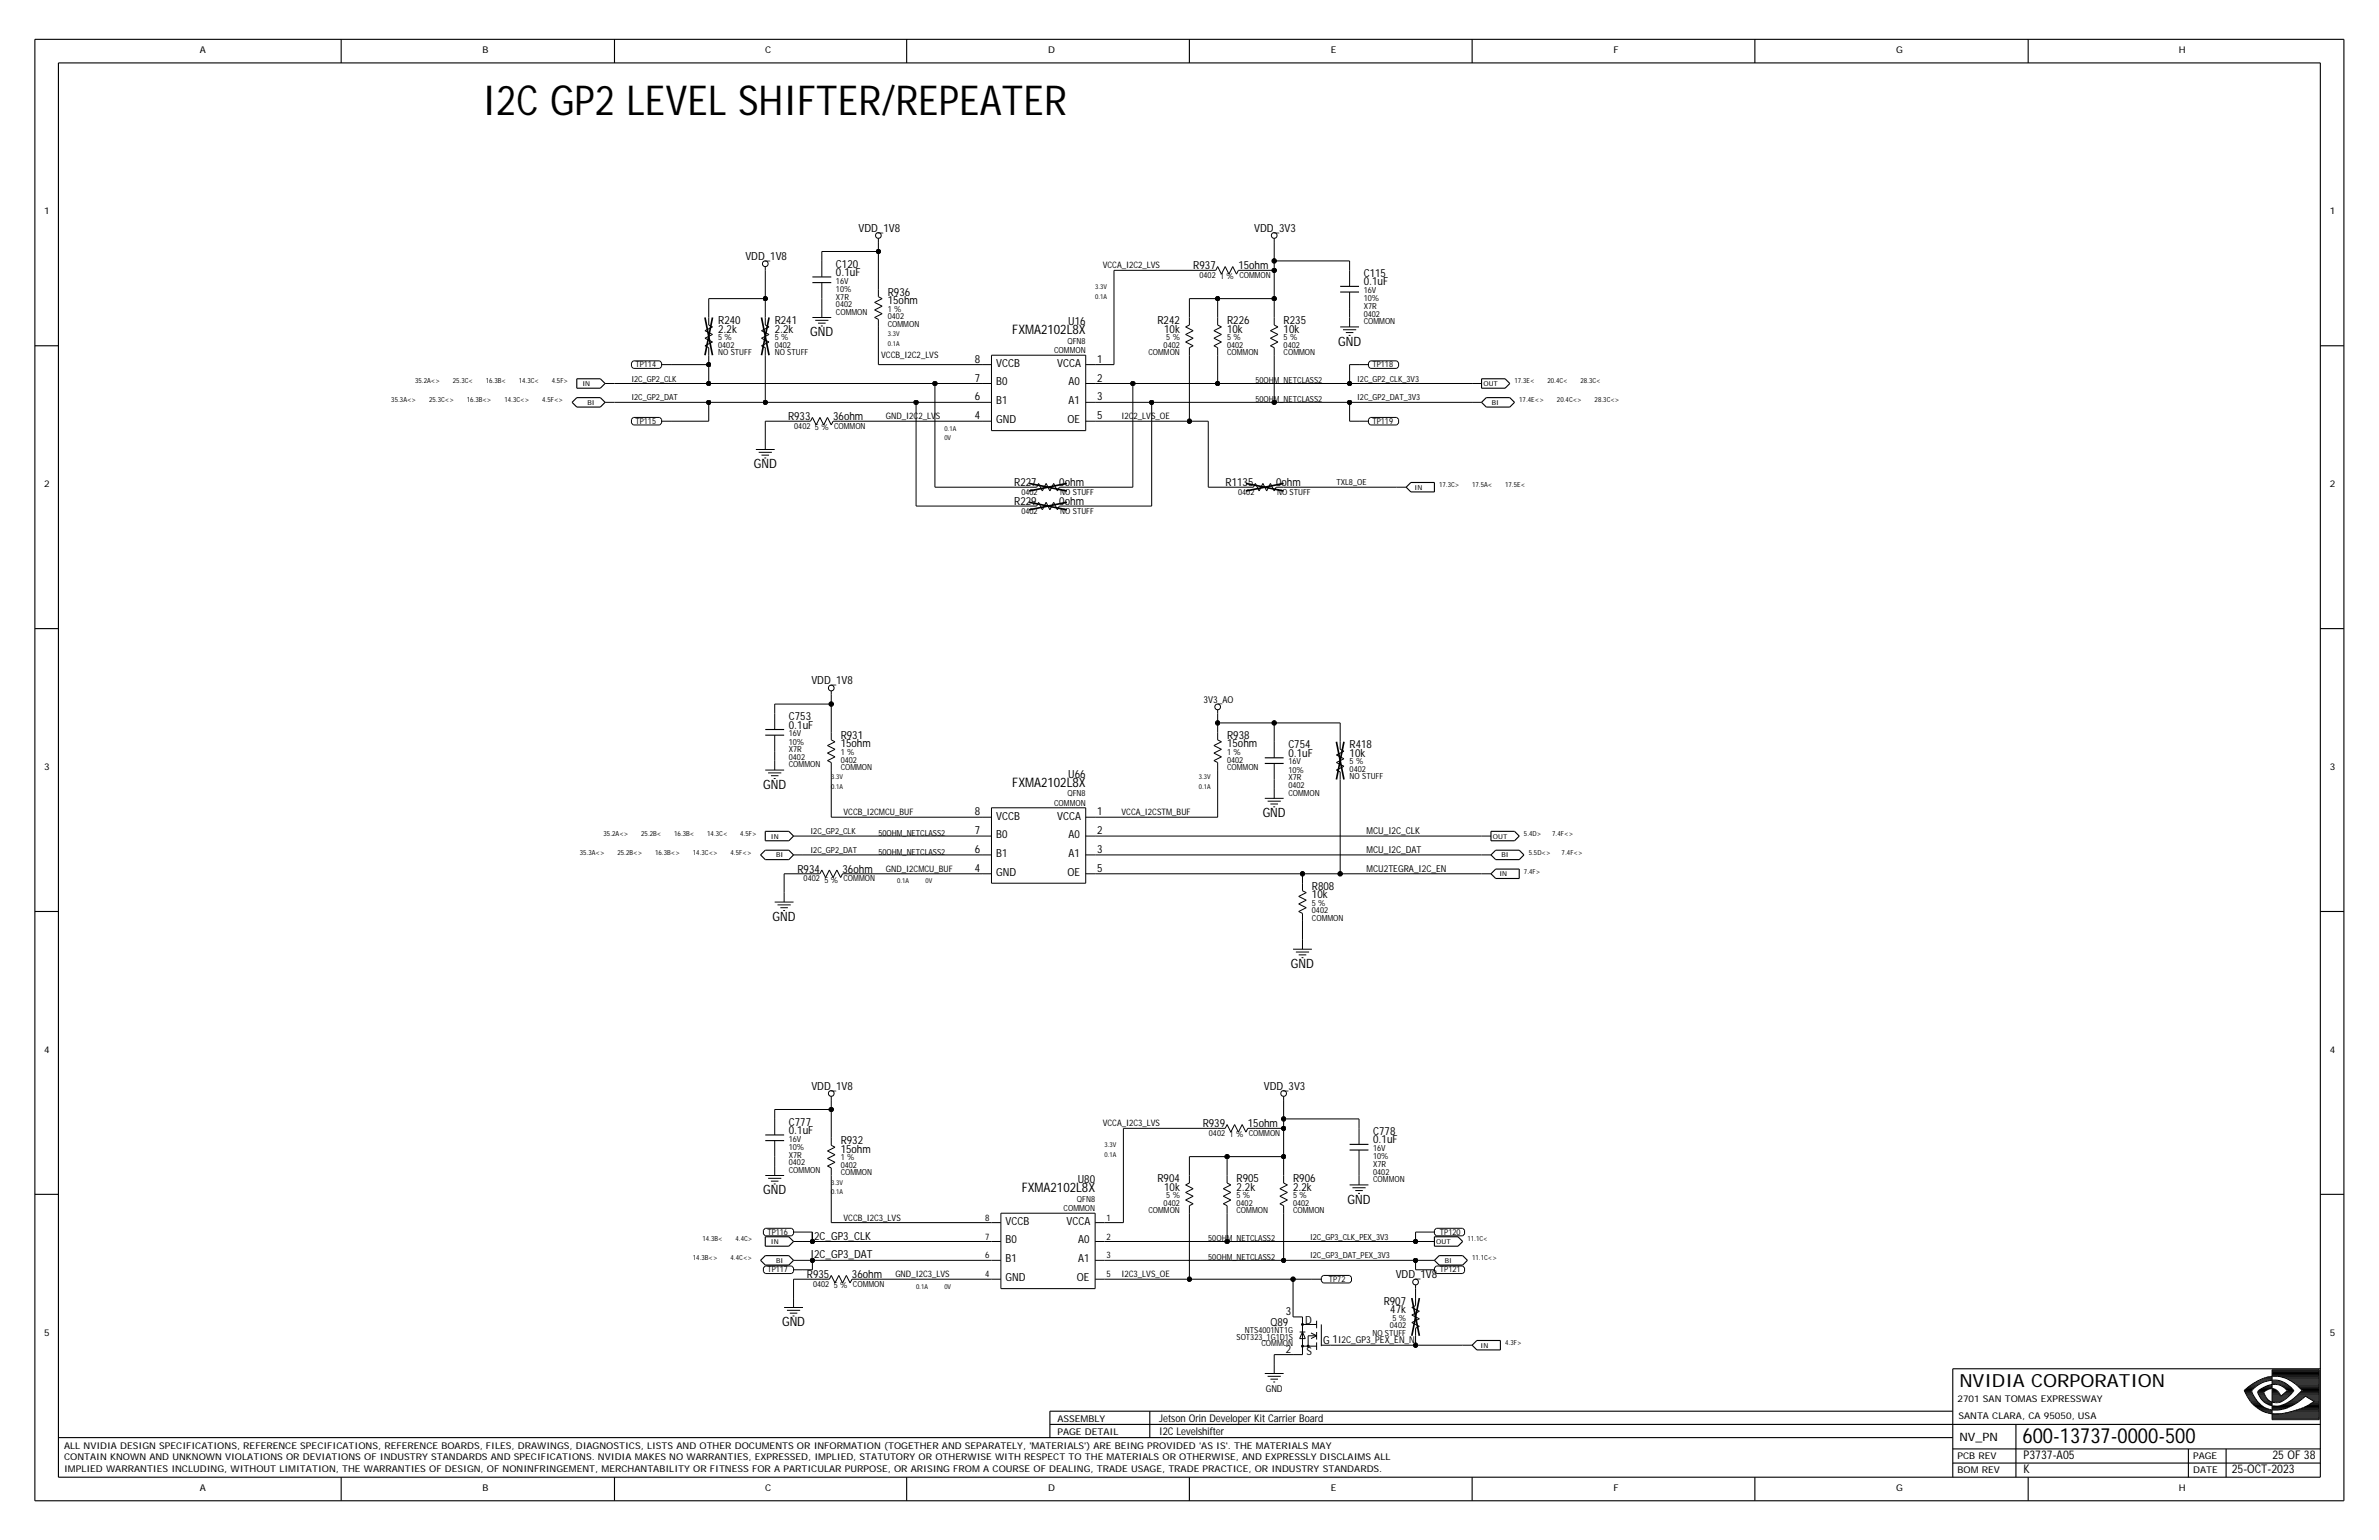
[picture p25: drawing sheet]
<svg xmlns="http://www.w3.org/2000/svg" width="432mm" height="279mm" viewBox="0 0 432 279" stroke-linecap="round" stroke-linejoin="round" font-family="sans-serif">
<defs><g id="words">
<text font-size="7.5" x="87.6" y="20.8">I2C GP2 LEVEL SHIFTER/REPEATER</text>
<text font-size="3.8" x="367.1" y="261.8">600-13737-0000-500</text>
<text font-size="3.3" x="355.6" y="251.6">NVIDIA CORPORATION</text>
<g font-size="2.4">
<text x="183.7" y="60.7">FXMA2102L8X</text>
<text x="183.7" y="142.8">FXMA2102L8X</text>
<text x="185.4" y="216.3">FXMA2102L8X</text>
</g>
<g font-size="2.3">
<text x="147.1" y="61">GND</text>
<text x="242.9" y="62.7">GND</text>
<text x="136.8" y="85">GND</text>
<text x="138.5" y="143.1">GND</text>
<text x="229.2" y="148.3">GND</text>
<text x="140.2" y="167.1">GND</text>
<text x="234.3" y="175.6">GND</text>
<text x="138.5" y="216.7">GND</text>
<text x="244.6" y="218.4">GND</text>
<text x="141.9" y="240.6">GND</text>
</g>
<g font-size="2.2">
<text x="367.3" y="267.3">K</text>
<text x="367.3" y="264.8">P3737-A05</text>
<text x="405.1" y="267.3">25-OCT-2023</text>
<text x="412.5" y="264.8">25 OF 38</text>
</g>
<text font-size="2.1" x="355.6" y="261.5">NV_PN</text>
<g font-size="2">
<text x="135.3" y="47.2">VDD_1V8</text>
<text x="155.8" y="42">VDD_1V8</text>
<text x="227.7" y="42">VDD_3V3</text>
<text x="151.7" y="50.1">0.1uF</text>
<text x="151.7" y="48.5">C120</text>
<text x="161.1" y="53.7">R936</text>
<text x="216.6" y="48.9">R937</text>
<text x="224.8" y="48.9">15ohm</text>
<text x="247.5" y="50.2">C115</text>
<text x="247.5" y="51.8">0.1uF</text>
<text x="130.3" y="58.8">R240</text>
<text x="140.6" y="58.8">R241</text>
<text x="161.1" y="55.2">15ohm</text>
<text x="193.9" y="59">U16</text>
<text x="210.1" y="58.8">R242</text>
<text x="222.7" y="58.8">R226</text>
<text x="233" y="58.8">R235</text>
<text x="130.3" y="60.3">2.2k</text>
<text x="140.6" y="60.3">2.2k</text>
<text x="176.9" y="65.8">8</text>
<text x="199.1" y="65.8">1</text>
<text x="211.3" y="60.3">10k</text>
<text x="222.7" y="60.3">10k</text>
<text x="233" y="60.3">10k</text>
<text x="176.9" y="69.2">7</text>
<text x="180.8" y="66.7">VCCB</text>
<text x="180.8" y="69.9">B0</text>
<text x="191.9" y="66.7">VCCA</text>
<text x="194" y="69.9">A0</text>
<text x="199.1" y="69.2">2</text>
<text x="143" y="76.2">R933</text>
<text x="151.2" y="76.2">36ohm</text>
<text x="176.9" y="72.7">6</text>
<text x="176.9" y="76.1">4</text>
<text x="180.8" y="76.8">GND</text>
<text x="180.8" y="73.3">B1</text>
<text x="193.7" y="76.8">OE</text>
<text x="194" y="73.3">A1</text>
<text x="199.1" y="72.7">3</text>
<text x="199.1" y="76.1">5</text>
<text x="184.1" y="88.2">R227</text>
<text x="192.3" y="88.2">0ohm</text>
<text x="222.4" y="88.2">R1135</text>
<text x="231.6" y="88.2">0ohm</text>
<text x="184.1" y="91.6">R229</text>
<text x="192.3" y="91.6">0ohm</text>
<text x="147.3" y="124.1">VDD_1V8</text>
<text x="143.2" y="130.6">C753</text>
<text x="143.2" y="132.2">0.1uF</text>
<text x="152.6" y="135.6">15ohm</text>
<text x="152.6" y="134.1">R931</text>
<text x="222.7" y="134.1">R938</text>
<text x="222.7" y="135.6">15ohm</text>
<text x="233.8" y="137.3">0.1uF</text>
<text x="233.8" y="135.8">C754</text>
<text x="245" y="135.8">R418</text>
<text x="245" y="137.3">10k</text>
<text x="193.9" y="141.1">U66</text>
<text x="176.9" y="147.9">8</text>
<text x="180.8" y="148.8">VCCB</text>
<text x="191.9" y="148.8">VCCA</text>
<text x="199.1" y="147.9">1</text>
<text x="176.9" y="154.8">6</text>
<text x="176.9" y="151.3">7</text>
<text x="180.8" y="152">B0</text>
<text x="180.8" y="155.4">B1</text>
<text x="194" y="152">A0</text>
<text x="194" y="155.4">A1</text>
<text x="199.1" y="154.8">3</text>
<text x="199.1" y="151.3">2</text>
<text x="144.7" y="158.4">R934</text>
<text x="152.9" y="158.4">36ohm</text>
<text x="176.9" y="158.2">4</text>
<text x="180.8" y="158.9">GND</text>
<text x="193.7" y="158.9">OE</text>
<text x="199.1" y="158.2">5</text>
<text x="238.1" y="161.4">R808</text>
<text x="238.1" y="163">10k</text>
<text x="147.3" y="197.7">VDD_1V8</text>
<text x="229.4" y="197.7">VDD_3V3</text>
<text x="143.2" y="205.7">0.1uF</text>
<text x="143.2" y="204.2">C777</text>
<text x="152.6" y="209.2">15ohm</text>
<text x="152.6" y="207.6">R932</text>
<text x="218.3" y="204.5">R939</text>
<text x="226.5" y="204.5">15ohm</text>
<text x="249.2" y="205.9">C778</text>
<text x="249.2" y="207.5">0.1uF</text>
<text x="195.6" y="214.6">U80</text>
<text x="210.1" y="214.5">R904</text>
<text x="224.4" y="214.5">R905</text>
<text x="234.7" y="214.5">R906</text>
<text x="211.3" y="216">10k</text>
<text x="224.4" y="216">2.2k</text>
<text x="234.7" y="216">2.2k</text>
<text x="147.1" y="224.9">I2C_GP3_CLK</text>
<text x="182.5" y="222.3">VCCB</text>
<text x="182.5" y="225.6">B0</text>
<text x="193.6" y="222.3">VCCA</text>
<text x="195.7" y="225.6">A0</text>
<text x="146.5" y="231.9">R935</text>
<text x="147.1" y="228.3">I2C_GP3_DAT</text>
<text x="154.6" y="231.9">36ohm</text>
<text x="182.5" y="232.4">GND</text>
<text x="182.5" y="229">B1</text>
<text x="195.5" y="232.4">OE</text>
<text x="195.7" y="229">A1</text>
<text x="253.3" y="231.9">VDD_1V8</text>
<text x="233.4" y="238.6">3</text>
<text x="251.1" y="236.7">R907</text>
<text x="252.4" y="238.2">47k</text>
<text x="230.6" y="240.6">Q89</text>
<text x="233.4" y="245.4">2</text>
<text x="236.9" y="240.1">D</text>
<text x="237.1" y="245.8">S</text>
<text x="240.2" y="243.9">G 1</text>
</g>
<g font-size="1.9">
<text x="210.4" y="257.9">Jetson Orin Developer Kit Carrier Board</text>
<text x="210.4" y="260.3">I2C Levelshifter</text>
</g>
<g font-size="1.7">
<text x="36.3" y="9.7">A</text>
<text x="87.6" y="9.7">B</text>
<text x="138.9" y="9.7">C</text>
<text x="190.2" y="9.7">D</text>
<text x="241.5" y="9.7">E</text>
<text x="292.9" y="9.7">F</text>
<text x="344.2" y="9.7">G</text>
<text x="395.5" y="9.7">H</text>
<text x="8" y="38.8">1</text>
<text x="422.9" y="38.8">1</text>
<text x="8" y="88.4">2</text>
<text x="422.9" y="88.4">2</text>
<text x="218.5" y="127.6">3V3_AO</text>
<text x="8" y="139.7">3</text>
<text x="422.9" y="139.7">3</text>
<text x="248" y="154.8">MCU_I2C_DAT</text>
<text x="248" y="151.3">MCU_I2C_CLK</text>
<text x="248" y="158.2">MCU2TEGRA_I2C_EN</text>
<text x="8" y="191">4</text>
<text x="422.9" y="191">4</text>
<text x="8" y="242.3">5</text>
<text x="242.9" y="243.7">I2C_GP3_PEX_EN_N</text>
<text x="422.9" y="242.3">5</text>
<text x="191.9" y="257.9">ASSEMBLY</text>
<text x="229.7" y="252.6">GND</text>
<text x="355.3" y="254.3">2701 SAN TOMAS EXPRESSWAY</text>
<text x="355.5" y="257.4">SANTA CLARA, CA 95050, USA</text>
<text x="11.6" y="262.9">ALL NVIDIA DESIGN SPECIFICATIONS, REFERENCE SPECIFICATIONS, REFERENCE BOARDS, FILES, DRAWINGS, DIAGNOSTICS, LISTS AND OTHER DOCUMENTS OR INFORMATION (TOGETHER AND SEPARATELY, 'MATERIALS') ARE BEING PROVIDED 'AS IS'. THE MATERIALS MAY</text>
<text x="191.9" y="260.3">PAGE DETAIL</text>
<text x="11.6" y="264.9">CONTAIN KNOWN AND UNKNOWN VIOLATIONS OR DEVIATIONS OF INDUSTRY STANDARDS AND SPECIFICATIONS. NVIDIA MAKES NO WARRANTIES, EXPRESSED, IMPLIED, STATUTORY OR OTHERWISE WITH RESPECT TO THE MATERIALS OR OTHERWISE, AND EXPRESSLY DISCLAIMS ALL</text>
<text x="11.6" y="267.2">IMPLIED WARRANTIES INCLUDING, WITHOUT LIMITATION, THE WARRANTIES OF DESIGN, OF NONINFRINGEMENT, MERCHANTABILITY OR FITNESS FOR A PARTICULAR PURPOSE, OR ARISING FROM A COURSE OF DEALING, TRADE USAGE, TRADE PRACTICE, OR INDUSTRY STANDARDS.</text>
<text x="355.3" y="267.3">BOM REV</text>
<text x="355.3" y="264.8">PCB REV</text>
<text x="398.1" y="264.8">PAGE</text>
<text x="398.1" y="267.3">DATE</text>
<text x="36.3" y="270.6">A</text>
<text x="87.6" y="270.6">B</text>
<text x="138.9" y="270.6">C</text>
<text x="190.2" y="270.6">D</text>
<text x="241.5" y="270.6">E</text>
<text x="292.9" y="270.6">F</text>
<text x="344.2" y="270.6">G</text>
<text x="395.5" y="270.6">H</text>
</g>
<g font-size="1.6">
<text x="200.1" y="48.7">VCCA_I2C2_LVS</text>
<text x="159.9" y="65">VCCB_I2C2_LVS</text>
<text x="160.8" y="76.1">GND_I2C2_LVS</text>
<text x="203.6" y="76.1">I2C2_LVS_OE</text>
<text x="153.1" y="147.9">VCCB_I2CMCU_BUF</text>
<text x="203.6" y="147.9">VCCA_I2CSTM_BUF</text>
<text x="160.8" y="158.2">GND_I2CMCU_BUF</text>
<text x="200.1" y="204.4">VCCA_I2C3_LVS</text>
<text x="153.1" y="221.5">VCCB_I2C3_LVS</text>
<text x="178.8" y="221.5">8</text>
<text x="200.8" y="221.5">1</text>
<text x="178.8" y="224.9">7</text>
<text x="200.8" y="224.9">2</text>
<text x="162.5" y="231.7">GND_I2C3_LVS</text>
<text x="178.8" y="231.7">4</text>
<text x="178.8" y="228.3">6</text>
<text x="200.8" y="231.7">5</text>
<text x="200.8" y="228.3">3</text>
<text x="203.6" y="231.7">I2C3_LVS_OE</text>
</g>
<g font-size="1.5">
<text x="151.7" y="51.4">16V</text>
<text x="151.7" y="53">10%</text>
<text x="217.7" y="50.4">0402</text>
<text x="221.5" y="50.7">1 % COMMON</text>
<text x="247.5" y="53.2">16V</text>
<text x="151.7" y="54.4">X7R</text>
<text x="151.7" y="55.7">0402</text>
<text x="151.7" y="57.1">COMMON</text>
<text x="161.1" y="57.9">0402</text>
<text x="161.1" y="56.6">1 %</text>
<text x="161.1" y="59.3">COMMON</text>
<text x="247.5" y="54.7">10%</text>
<text x="247.5" y="56.1">X7R</text>
<text x="247.5" y="57.4">0402</text>
<text x="247.5" y="58.8">COMMON</text>
<text x="130.3" y="64.4">NO STUFF</text>
<text x="130.3" y="63.1">0402</text>
<text x="130.3" y="61.7">5 %</text>
<text x="140.6" y="64.4">NO STUFF</text>
<text x="140.6" y="61.7">5 %</text>
<text x="140.6" y="63.1">0402</text>
<text x="191.3" y="64.1">COMMON</text>
<text x="193.8" y="62.4">QFN8</text>
<text x="208.4" y="64.4">COMMON</text>
<text x="211.2" y="63.1">0402</text>
<text x="211.7" y="61.7">5 %</text>
<text x="222.7" y="64.4">COMMON</text>
<text x="222.7" y="63.1">0402</text>
<text x="222.7" y="61.7">5 %</text>
<text x="233" y="64.4">COMMON</text>
<text x="233" y="63.1">0402</text>
<text x="233" y="61.7">5 %</text>
<text x="114.6" y="69.2">I2C_GP2_CLK</text>
<text x="115.3" y="66.6">TP114</text>
<text x="227.9" y="69.6">50OHM_NETCLASS2</text>
<text x="246.3" y="69.2">I2C_GP2_CLK_3V3</text>
<text x="249.1" y="66.6">TP118</text>
<text x="114.6" y="72.7">I2C_GP2_DAT</text>
<text x="115.3" y="76.9">TP115</text>
<text x="144.2" y="77.8">0402</text>
<text x="227.9" y="73">50OHM_NETCLASS2</text>
<text x="246.3" y="72.7">I2C_GP2_DAT_3V3</text>
<text x="249.1" y="76.9">TP119</text>
<text x="147.9" y="78">5 % COMMON</text>
<text x="185.4" y="89.8">0402</text>
<text x="192.4" y="89.8">NO STUFF</text>
<text x="224.7" y="89.8">0402</text>
<text x="231.8" y="89.8">NO STUFF</text>
<text x="242.6" y="88.1">TXL8_OE</text>
<text x="185.4" y="93.2">0402</text>
<text x="192.4" y="93.2">NO STUFF</text>
<text x="143.2" y="133.6">16V</text>
<text x="143.2" y="137.8">0402</text>
<text x="143.2" y="136.5">X7R</text>
<text x="143.2" y="135.1">10%</text>
<text x="152.6" y="137">1 %</text>
<text x="222.7" y="137">1 %</text>
<text x="143.2" y="139.2">COMMON</text>
<text x="152.6" y="138.3">0402</text>
<text x="152.6" y="139.7">COMMON</text>
<text x="222.7" y="139.7">COMMON</text>
<text x="222.7" y="138.3">0402</text>
<text x="233.8" y="140.2">10%</text>
<text x="233.8" y="138.7">16V</text>
<text x="233.8" y="143">0402</text>
<text x="233.8" y="141.6">X7R</text>
<text x="245" y="138.7">5 %</text>
<text x="245" y="140.1">0402</text>
<text x="245" y="141.4">NO STUFF</text>
<text x="191.3" y="146.2">COMMON</text>
<text x="193.8" y="144.5">QFN8</text>
<text x="233.8" y="144.3">COMMON</text>
<text x="147.1" y="151.3">I2C_GP2_CLK</text>
<text x="147.1" y="154.8">I2C_GP2_DAT</text>
<text x="159.4" y="155.1">50OHM_NETCLASS2</text>
<text x="159.4" y="151.7">50OHM_NETCLASS2</text>
<text x="145.9" y="159.9">0402</text>
<text x="149.6" y="160.1">5 % COMMON</text>
<text x="238.1" y="167.1">COMMON</text>
<text x="238.1" y="165.7">0402</text>
<text x="238.1" y="164.3">5 %</text>
<text x="143.2" y="208.6">10%</text>
<text x="143.2" y="207.1">16V</text>
<text x="219.4" y="206.1">0402</text>
<text x="223.2" y="206.3">1 % COMMON</text>
<text x="249.2" y="208.8">16V</text>
<text x="143.2" y="212.8">COMMON</text>
<text x="143.2" y="211.4">0402</text>
<text x="143.2" y="210">X7R</text>
<text x="152.6" y="210.5">1 %</text>
<text x="152.6" y="213.3">COMMON</text>
<text x="152.6" y="211.9">0402</text>
<text x="249.2" y="213.1">0402</text>
<text x="249.2" y="211.7">X7R</text>
<text x="249.2" y="210.4">10%</text>
<text x="249.2" y="214.5">COMMON</text>
<text x="193" y="219.8">COMMON</text>
<text x="195.5" y="218.1">QFN8</text>
<text x="208.4" y="220.1">COMMON</text>
<text x="211.2" y="218.7">0402</text>
<text x="211.7" y="217.4">5 %</text>
<text x="224.4" y="217.4">5 %</text>
<text x="224.4" y="218.7">0402</text>
<text x="224.4" y="220.1">COMMON</text>
<text x="234.7" y="220.1">COMMON</text>
<text x="234.7" y="217.4">5 %</text>
<text x="234.7" y="218.7">0402</text>
<text x="139.3" y="224">TP116</text>
<text x="219.3" y="225.2">50OHM_NETCLASS2</text>
<text x="237.8" y="224.9">I2C_GP3_CLK_PEX_3V3</text>
<text x="261.4" y="224">TP120</text>
<text x="139.3" y="230.8">TP117</text>
<text x="147.6" y="233.5">0402</text>
<text x="151.3" y="233.7">5 % COMMON</text>
<text x="219.3" y="228.7">50OHM_NETCLASS2</text>
<text x="237.8" y="228.3">I2C_GP3_DAT_PEX_3V3</text>
<text x="241.2" y="232.5">TP72</text>
<text x="261.4" y="230.8">TP121</text>
<text x="252.7" y="239.6">5 %</text>
<text x="224.4" y="243">SOT323_1G1D1S</text>
<text x="225.9" y="241.8">NTS4001NT1G</text>
<text x="229" y="244.2">COMMON</text>
<text x="249.1" y="242.3">NO STUFF</text>
<text x="252.3" y="241">0402</text>
</g>
<g font-size="1.3">
<text x="75.3" y="69.6">35.2A&lt;&gt;</text>
<text x="82.2" y="69.6">25.3C&lt;</text>
<text x="88.2" y="69.6">16.3B&lt;</text>
<text x="94.2" y="69.6">14.3C&lt;</text>
<text x="100.1" y="69.6">4.5F&gt;</text>
<text x="274.9" y="69.6">17.3E&lt;</text>
<text x="280.9" y="69.6">20.4C&lt;</text>
<text x="286.9" y="69.6">28.3C&lt;</text>
<text x="71" y="73">35.3A&lt;&gt;</text>
<text x="77.9" y="73">25.3C&lt;&gt;</text>
<text x="84.7" y="73">16.3B&lt;&gt;</text>
<text x="91.6" y="73">14.3C&lt;&gt;</text>
<text x="98.4" y="73">4.5F&lt;&gt;</text>
<text x="275.8" y="73">17.4E&lt;&gt;</text>
<text x="282.6" y="73">20.4C&lt;&gt;</text>
<text x="289.4" y="73">28.3C&lt;&gt;</text>
<text x="261.2" y="88.4">17.3C&gt;</text>
<text x="267.2" y="88.4">17.5A&lt;</text>
<text x="273.2" y="88.4">17.5E&lt;</text>
<text x="105.2" y="155.1">35.3A&lt;&gt;</text>
<text x="109.5" y="151.7">35.2A&lt;&gt;</text>
<text x="112.1" y="155.1">25.2B&lt;&gt;</text>
<text x="116.4" y="151.7">25.2B&lt;</text>
<text x="118.9" y="155.1">16.3B&lt;&gt;</text>
<text x="122.4" y="151.7">16.3B&lt;</text>
<text x="125.8" y="155.1">14.3C&lt;&gt;</text>
<text x="128.4" y="151.7">14.3C&lt;</text>
<text x="132.6" y="155.1">4.5F&lt;&gt;</text>
<text x="134.4" y="151.7">4.5F&gt;</text>
<text x="276.6" y="151.7">5.4D&gt;</text>
<text x="277.5" y="155.1">5.5D&lt;&gt;</text>
<text x="281.7" y="151.7">7.4F&lt;&gt;</text>
<text x="283.4" y="155.1">7.4F&lt;&gt;</text>
<text x="276.6" y="158.5">7.4F&gt;</text>
<text x="127.5" y="225.2">14.3B&lt;</text>
<text x="133.5" y="225.2">4.4C&gt;</text>
<text x="266.3" y="225.2">11.1C&lt;</text>
<text x="125.8" y="228.7">14.3B&lt;&gt;</text>
<text x="132.6" y="228.7">4.4C&lt;&gt;</text>
<text x="267.2" y="228.7">11.1C&lt;&gt;</text>
<text x="273.2" y="244.1">4.3F&gt;</text>
</g>
<g font-size="1.2">
<text x="198.8" y="52.5">3.3V</text>
<text x="198.8" y="54.2">0.1A</text>
<text x="161.1" y="62.7">0.1A</text>
<text x="161.1" y="61">3.3V</text>
<text x="105.7" y="70">IN</text>
<text x="269.3" y="70">OUT</text>
<text x="106.6" y="73.4">BI</text>
<text x="270.8" y="73.4">BI</text>
<text x="171.4" y="78.1">0.1A</text>
<text x="171.4" y="79.8">0V</text>
<text x="256.8" y="88.8">IN</text>
<text x="150.9" y="141.4">3.3V</text>
<text x="150.9" y="143.1">0.1A</text>
<text x="217.6" y="141.4">3.3V</text>
<text x="217.6" y="143.1">0.1A</text>
<text x="139.9" y="152.1">IN</text>
<text x="140.8" y="155.6">BI</text>
<text x="271" y="152.1">OUT</text>
<text x="272.5" y="155.6">BI</text>
<text x="162.9" y="160.2">0.1A</text>
<text x="168" y="160.2">0V</text>
<text x="272.2" y="159">IN</text>
<text x="200.5" y="208.1">3.3V</text>
<text x="200.5" y="209.8">0.1A</text>
<text x="150.9" y="215">3.3V</text>
<text x="150.9" y="216.7">0.1A</text>
<text x="139.9" y="225.7">IN</text>
<text x="260.7" y="225.7">OUT</text>
<text x="140.8" y="229.1">BI</text>
<text x="166.3" y="233.8">0.1A</text>
<text x="171.4" y="233.8">0V</text>
<text x="262.2" y="229.1">BI</text>
<text x="268.7" y="244.5">IN</text>
</g>
</g></defs>
<g fill="none" stroke="#000" stroke-width=".18">
<path d="M128 60l1.3-.7zM128 60l1.3 .7zM128.6 54.2h10.3zM128.6 54.2v3.4zM128.6 57.6v1.4zM128.6 59l.7 .3zM138.2 60l1.4-.7zM138.2 60l1.4 .7zM138.9 49v5.2zM138.9 54.2v3.4zM138.9 48.4v.6zM138.9 57.6v1.4z"/>
<path d="M138.9 59l.7 .3zM147.5 57.6h3.4zM148 58.1h2.4zM148.5 58.6h1.3zM149 59.1h.3zM149.2 54.2v1.7zM149.2 45.6h10.2zM149.2 45.6v1.7zM149.2 51.3v2.9zM149.2 47.3v2.9zM149.2 55.9v1.7zM158.7 57.6l.7 .3z"/>
<path d="M158.7 57.6l1.4-.7zM158.7 56.2l1.4 .7zM158.7 54.9l1.4-.7zM158.7 56.2l1.4-.7zM158.7 54.9l1.4 .6zM159.4 43.9v1.7zM159.4 45.6v6.9zM159.4 59.3v6.9zM159.4 43.2v.7zM159.4 57.9v1.4zM159.4 52.5v1.3zM159.4 53.8l.7 .4z"/>
<path d="M202.2 49h17.1zM202.2 49v17.2zM215.2 59.3l.7-.3zM215.2 59.3l1.4 .7zM215.9 54.2h5.1zM215.9 54.2v3.4zM215.9 57.6v1.4zM219.3 49h1.4zM220.3 60l1.4-.7zM220.3 60l1.4 .7zM221 54.2h10.3zM221 54.2v3.4z"/>
<path d="M221 57.6v1.4zM221 59l.7 .3zM221 48.4l-.3 .6zM221 48.4l.7 1.3zM222.4 48.4l-.7 1.3zM222.4 48.4l.7 1.3zM223.7 48.4l-.6 1.3zM223.7 48.4l.7 1.3zM224.8 49h1.3zM224.8 49l-.4 .7zM226.1 49h5.2zM230.6 60l1.4-.7z"/>
<path d="M230.6 60l1.4 .7zM231.3 49v5.2zM231.3 47.3v1.7zM231.3 54.2v3.4zM231.3 47.3h13.7zM231.3 43.9v3.4zM231.3 43.2v.7zM231.3 57.6v1.4zM231.3 59l.7 .3zM243.2 59.3h3.5zM243.8 59.8h2.4zM245 55.9v1.7z"/>
<path d="M245 47.3v1.7zM245 53v2.9zM245 49v3zM245 57.6v1.7zM109.8 69.6h1.7zM109.8 73h1.7zM111.5 69.6h17.1zM111.5 73h17.1zM114.6 76.8l.4 .3zM114.6 76.1v.7zM114.6 76.1l.4-.4zM114.6 66.5l.4 .3z"/>
<path d="M114.6 65.8v.7zM114.6 65.8l.4-.3zM115 77.1h4.7zM115 75.7h4.7zM115 66.8h4.7zM115 65.5h4.7zM119.7 77.1l.4-.3zM119.7 75.7l.4 .4zM119.7 65.5l.4 .3zM120.1 76.4h1.7zM120.1 76.1v.7zM120.1 66.2h1.7z"/>
<path d="M120.1 66.5l-.4 .3zM120.1 65.8v.7zM121.8 66.2h6.8zM121.8 76.4h6.8zM128 62.7l.6 .4zM128 62.7l1.3-.7zM128 61.4l1.3 .6zM128 61.4l1.3-.7zM128.6 69.6h41.1zM128.6 66.2v3.4zM128.6 64.4v1.8zM128.6 73h10.3z"/>
<path d="M128.6 73v3.4zM128.6 63.1v1.3zM138.2 62.7l.7 .4zM138.2 62.7l1.4-.7zM138.2 61.4l1.4 .6zM138.2 61.4l1.4-.7zM138.9 76.4h6.8zM138.9 76.4v3.4zM138.9 73h27.4zM138.9 64.4v8.6zM138.9 79.8v1.8zM138.9 63.1v1.3z"/>
<path d="M145.7 76.4h1.4zM147.5 75.7l-.4 .7zM147.5 75.7l.6 1.4zM148.8 75.7l-.7 1.4zM148.8 75.7l.7 1.4zM150.2 75.7l-.7 1.4zM150.2 75.7l.7 1.4zM151.2 76.4h1.4zM151.2 76.4l-.3 .7zM152.6 76.4h25.6zM159.4 66.2h18.8zM166.3 73h11.9z"/>
<path d="M166.3 73v18.8zM169.7 69.6h8.5zM169.7 69.6v18.8zM178.2 73h1.8zM178.2 76.4h1.8zM178.2 66.2h1.8zM178.2 69.6h1.8zM180 78.1h17.1zM180 64.4v13.7zM180 64.4h17.1zM197.1 69.6h1.7zM197.1 66.2h1.7z"/>
<path d="M197.1 76.4h1.7zM197.1 73h1.7zM197.1 64.4v13.7zM198.8 76.4h17.1zM198.8 69.6h6.8zM198.8 73h10.2zM198.8 66.2h3.4zM205.6 69.6h15.4zM205.6 69.6v18.8zM209 73h22.3zM209 73v18.8zM215.2 62l1.4 .7z"/>
<path d="M215.2 62l1.4-.6zM215.2 60.7l1.4 .7zM215.2 60.7l1.4-.7zM215.9 64.4v12zM215.9 76.4h3.4zM215.9 63.1v1.3zM215.9 63.1l.7-.4zM219.3 76.4v12zM220.3 62.7l.7 .4zM220.3 62.7l1.4-.7zM220.3 61.4l1.4 .6zM220.3 61.4l1.4-.7z"/>
<path d="M221 69.6h24zM221 64.4v5.2zM221 63.1v1.3zM230.6 62.7l.7 .4zM230.6 62.7l1.4-.7zM230.6 61.4l1.4 .6zM230.6 61.4l1.4-.7zM231.3 73h13.7zM231.3 64.4v8.6zM231.3 63.1v1.3zM244.3 60.3h1.3zM244.8 60.9h.3z"/>
<path d="M245 69.6h22.2zM245 66.2v3.4zM245 66.2h1.7zM245 73h22.2zM245 73v3.4zM245 76.4h1.7zM246.7 76.4h1.7zM246.7 66.2h1.7zM248.4 76.8l.3 .3zM248.4 76.1v.7zM248.4 76.1l.3-.4zM248.4 66.5l.3 .3z"/>
<path d="M248.4 65.8v.7zM248.4 65.8l.3-.3zM248.7 77.1h4.8zM248.7 75.7h4.8zM248.7 66.8h4.8zM248.7 65.5h4.8zM253.5 75.7l.4 .4zM253.5 65.5l.4 .3zM253.9 76.8l-.4 .3zM253.9 76.1v.7zM253.9 66.5l-.4 .3zM253.9 65.8v.7z"/>
<path d="M267.2 69.6h1.7zM267.2 73h1.7zM137.2 81.6h3.4zM137.7 82.1h2.4zM138.2 82.6h1.4zM138.7 83.1h.4zM166.3 91.8h20.5zM169.7 88.4h17.1zM186.8 91.8h1.4zM186.8 88.4h1.4zM188.5 91.1l-.3 .7zM188.5 91.1l.7 1.4z"/>
<path d="M188.5 87.7l-.3 .7zM188.5 87.7l.7 1.4zM189.9 91.1l-.7 1.4zM189.9 91.1l.7 1.4zM189.9 87.7l-.7 1.4zM189.9 87.7l.7 1.4zM191.2 91.1l-.6 1.4zM191.2 91.1l.7 1.4zM191.2 87.7l-.6 1.4zM191.2 87.7l.7 1.4zM192.3 91.8h1.3zM192.3 91.8l-.4 .7z"/>
<path d="M192.3 88.4h1.3zM192.3 88.4l-.4 .7zM193.6 88.4h12zM193.6 91.8h15.4zM219.3 88.4h6.8zM226.1 88.4h1.4zM227.9 87.7l-.4 .7zM227.9 87.7l.6 1.4zM229.2 87.7l-.7 1.4zM229.2 87.7l.7 1.4zM230.6 87.7l-.7 1.4zM230.6 87.7l.7 1.4z"/>
<path d="M231.6 88.4h1.4zM231.6 88.4l-.3 .7zM233 88.4h20.5zM253.5 88.4h1.7zM138.9 139.7h3.4zM140.6 136.3v1.7zM140.6 127.7h10.3zM140.6 127.7v1.7zM140.6 138v1.7zM140.6 133.4v2.9zM140.6 129.4v3zM150.2 138l.7 .3z"/>
<path d="M150.2 138l1.4-.7zM150.2 136.6l1.4 .7zM150.2 135.3l1.4-.7zM150.2 136.6l1.4-.7zM150.2 135.3l1.4 .6zM150.9 126v1.7zM150.9 127.7v5.2zM150.9 139.7v8.6zM150.9 125.3v.7zM150.9 138.3v1.4zM150.9 132.9v1.3zM150.9 134.2l.7 .4z"/>
<path d="M220.3 138l.7 .3zM220.3 138l1.4-.7zM220.3 136.6l1.4 .7zM220.3 135.3l1.4-.7zM220.3 136.6l1.4-.7zM220.3 135.3l1.4 .6zM221 131.2h10.3zM221 129.4v1.8zM221 131.2v1.7zM221 139.7v8.6zM221 138.3v1.4zM221 132.9v1.3z"/>
<path d="M221 134.2l.7 .4zM221 128.8v.6zM231.3 131.2h11.9zM231.3 131.2v3.4zM231.3 138.5v2.9zM231.3 134.6v2.9zM242.6 139.7l.6 .4zM242.6 139.7l1.3-.7zM242.6 138.3l1.3 .7zM242.6 137l1.3-.7zM242.6 138.3l1.3-.6zM242.6 137l1.3 .7z"/>
<path d="M243.2 131.2v3.4zM243.2 134.6v1.3zM243.2 135.9l.7 .4zM139.4 140.2h2.4zM139.9 140.7h1.4zM140.4 141.3h.4zM142.3 158.5h5.2zM142.3 158.5v3.4zM144 151.7h1.7zM144 155.1h1.7zM145.7 151.7h32.5zM145.7 155.1h32.5z"/>
<path d="M147.5 158.5h1.3zM149.2 157.8l-.4 .7zM149.2 157.8l.6 1.4zM150.5 157.8l-.7 1.4zM150.5 157.8l.7 1.4zM150.9 148.3h27.3zM151.9 157.8l-.7 1.4zM151.9 157.8l.7 1.4zM152.9 158.5h1.4zM152.9 158.5l-.3 .7zM154.3 158.5h23.9zM178.2 155.1h1.8z"/>
<path d="M178.2 158.5h1.8zM178.2 148.3h1.8zM178.2 151.7h1.8zM180 146.6v13.6zM180 146.6h17.1zM197.1 151.7h1.7zM197.1 148.3h1.7zM197.1 158.5h1.7zM197.1 155.1h1.7zM197.1 146.6v13.6zM198.8 158.5h37.6zM198.8 155.1h70.1z"/>
<path d="M198.8 151.7h70.1zM198.8 148.3h22.2zM229.6 144.8h3.4zM230.1 145.4h2.4zM230.6 145.9h1.4zM231.1 146.4h.3zM231.3 141.4v1.7zM231.3 143.1v1.7zM236.4 158.5h6.8zM236.4 158.5v1.7zM243.2 158.5h25.7zM243.2 141.4v17.1z"/>
<path d="M243.2 140.1v1.3zM268.9 155.1h1.7zM268.9 151.7h1.7zM268.9 158.5h1.7zM140.6 163.7h3.4zM141.1 164.2h2.4zM141.6 164.7h1.4zM142.2 165.2h.3zM142.3 161.9v1.8zM180 160.2h17.1zM234.7 172.2h3.4zM235.2 172.7h2.4z"/>
<path d="M235.7 173.2h1.4zM235.7 165.4l.7 .3zM235.7 165.4l1.4-.7zM235.7 164l1.4 .7zM235.7 162.6l1.4-.7zM235.7 164l1.4-.7zM235.7 162.6l1.4 .7zM236.2 173.8h.4zM236.4 167.1v3.4zM236.4 170.5v1.7zM236.4 165.7v1.4zM236.4 160.2v1.4z"/>
<path d="M236.4 161.6l.7 .3zM150.9 199.6v1.7zM150.9 198.9v.7zM233 199.6v3.4zM233 198.9v.7zM138.9 213.3h3.4zM139.4 213.8h2.4zM139.9 214.3h1.4zM140.4 214.8h.4zM140.6 209.8v1.8zM140.6 201.3h10.3zM140.6 201.3v1.7z"/>
<path d="M140.6 206.9v2.9zM140.6 203v2.9zM140.6 211.6v1.7zM150.2 211.6l.7 .3zM150.2 211.6l1.4-.7zM150.2 210.2l1.4 .7zM150.2 208.8l1.4-.7zM150.2 210.2l1.4-.7zM150.2 208.8l1.4 .7zM150.9 201.3v5.1zM150.9 213.3v8.5zM150.9 211.9v1.4z"/>
<path d="M150.9 206.4v1.4zM150.9 207.8l.7 .3zM203.9 204.7h17.1zM203.9 204.7v17.1zM215.2 217.7l1.4 .7zM215.2 217.7l1.4-.7zM215.2 215l.7-.4zM215.2 215l1.4 .7zM215.2 216.3l1.4 .7zM215.2 216.3l1.4-.6zM215.9 209.8h6.8zM215.9 209.8v3.5z"/>
<path d="M215.9 218.7v1.4zM215.9 218.7l.7-.3zM215.9 213.3v1.3zM221 204.7h1.4zM222 218.4l.7 .3zM222 218.4l1.4-.7zM222 217l1.4 .7zM222 215.7l1.4-.7zM222 217l1.4-.7zM222 215.7l1.4 .6zM222.7 209.8h10.3zM222.7 209.8v3.5z"/>
<path d="M222.7 204l-.3 .7zM222.7 204l.7 1.4zM222.7 218.7v1.4zM222.7 213.3v1.3zM222.7 214.6l.7 .4zM224.1 204l-.7 1.4zM224.1 204l.7 1.4zM225.5 204l-.7 1.4zM225.5 204l.6 1.4zM226.5 204.7h1.4zM226.5 204.7l-.4 .7zM227.9 204.7h5.1z"/>
<path d="M232.3 218.4l.7 .3zM232.3 218.4l1.4-.7zM232.3 217l1.4 .7zM232.3 215.7l1.4-.7zM232.3 217l1.4-.7zM232.3 215.7l1.4 .6zM233 203h13.7zM233 203v1.7zM233 204.7v5.1zM233 209.8v3.5zM233 218.7v1.4zM233 213.3v1.3z"/>
<path d="M233 214.6l.7 .4zM245 215h3.4zM245.5 215.5h2.4zM246 216h1.4zM246.5 216.5h.3zM246.7 211.6v1.7zM246.7 203v1.7zM246.7 208.6v3zM246.7 204.7v2.9zM246.7 213.3v1.7zM138.6 230.7l.3 .4zM138.6 230v.7z"/>
<path d="M138.6 223.9l.3 .3zM138.6 223.2v.7zM138.6 223.2l.3-.4zM138.9 231.1h4.8zM138.9 229.7l-.3 .3zM138.9 229.7h4.8zM138.9 224.2h4.8zM138.9 222.8h4.8zM142.3 237.2h3.4zM142.8 237.7h2.4zM143.3 238.2h1.4zM143.7 229.7l.3 .3z"/>
<path d="M143.7 222.8l.3 .4zM143.9 238.8h.3zM144 232.1h5.2zM144 232.1v3.4zM144 230.4h1.7zM144 230.7l-.3 .4zM144 230v.7zM144 223.5h1.7zM144 223.9l-.3 .3zM144 223.2v.7zM144 235.5v1.7zM144 225.2h1.7z"/>
<path d="M144 228.7h1.7zM145.7 228.7h1.8zM145.7 230.4h1.8zM145.7 225.2h1.8zM145.7 223.5h1.8zM147.5 228.7h32.5zM147.5 228.7v1.7zM147.5 225.2h32.5zM147.5 223.5v1.7zM149.2 232.1h1.3zM150.9 221.8h29.1zM150.9 231.4l-.4 .7z"/>
<path d="M150.9 231.4l.7 1.4zM152.2 231.4l-.6 1.4zM152.2 231.4l.7 1.4zM153.6 231.4l-.7 1.4zM153.6 231.4l.7 1.4zM154.6 232.1h1.4zM154.6 232.1l-.3 .7zM156 232.1h24zM180 228.7h1.7zM180 232.1h1.7zM180 221.8h1.7zM180 225.2h1.7z"/>
<path d="M181.7 233.8h17.1zM181.7 220.1v13.7zM181.7 220.1h17.1zM198.8 225.2h1.7zM198.8 221.8h1.7zM198.8 232.1h1.7zM198.8 228.7h1.7zM198.8 220.1v13.7zM200.5 221.8h3.4zM200.5 232.1h15.4zM200.5 225.2h22.2zM200.5 228.7h32.5z"/>
<path d="M215.9 232.1h18.8zM215.9 220.1v12zM222.7 225.2h34.2zM222.7 220.1v5.1zM233 228.7h23.9zM233 220.1v8.6zM234.7 232.1h3.4zM234.7 232.1v6.8zM234.7 238.9h1.7zM236.4 238.9v6.9zM238.1 232.1h1.7zM239 239.6v1.4z"/>
<path d="M239.8 232.4l.4 .4zM239.8 231.7v.7zM239.8 231.7l.4-.3zM240.2 232.8h4.8zM240.2 231.4h4.8zM245 231.4l.3 .3zM245.3 232.4l-.3 .4zM245.3 231.7v.7zM256.2 240l1.4 .6zM256.2 240l1.4-.7zM256.2 237.2l.7-.3zM256.2 237.2l1.4 .7z"/>
<path d="M256.2 238.6l1.4 .7zM256.2 238.6l1.4-.7zM256.9 233.8v1.7zM256.9 223.5h1.7zM256.9 223.5v1.7zM256.9 225.2h1.7zM256.9 228.7v1.7zM256.9 230.4h1.7zM256.9 228.7h1.7zM256.9 233.1v.7zM256.9 235.5v1.4zM258.6 230.4h1.8z"/>
<path d="M258.6 223.5h1.8zM258.6 228.7h1.8zM258.6 225.2h1.8zM260.4 230.7l.3 .4zM260.4 230v.7zM260.4 230l.3-.3zM260.4 223.9l.3 .3zM260.4 223.2v.7zM260.4 223.2l.3-.4zM260.7 231.1h4.8zM260.7 229.7h4.8zM260.7 224.2h4.8z"/>
<path d="M260.7 222.8h4.8zM265.5 229.7l.3 .3zM265.5 222.8l.3 .4zM265.8 230.7l-.3 .4zM265.8 230v.7zM265.8 223.9l-.3 .3zM265.8 223.2v.7zM229.6 249.2h3.4zM230.1 249.7h2.4zM230.6 250.2h1.4zM231.1 250.7h.3zM231.3 245.8h3.4z"/>
<path d="M231.3 245.8v1.7zM231.3 247.5v1.7zM234.7 245.8h1.7zM235.9 241.7h1zM235.9 242.9h1zM236.3 240.2l.1-.1 .2 .3-.2 .1zM236.3 244.1h.1l.2 .2-.2 .1zM236.4 240.3h2.6zM236.4 244.2h2.6zM236.4 241.7l-.5 1.2zM236.4 241.7l.5 1.2zM237.3 244.1h.1l.2 .2-.2 .1z"/>
<path d="M237.4 242.3v1.9zM237.4 242.3h1.6zM237.9 241.8l1.1 .5zM237.9 242.9l1.1-.6zM239 243.5v1.4zM239 241.7v1.3zM239.8 244.1h1.7zM239.8 240.3v3.9zM241.5 244.1h15.4zM256.9 244.1h8.6zM256.9 242.3v1.8zM256.9 241v1.3z"/>
<path d="M256.9 241l.7-.4zM265.5 244.1h1.7zM407.4 252.3h1.3M407.4 252.4h1.3M407.5 252.6h1.2M407.6 252.1h1.2M407.6 252.8h1.2M407.7 253h1.2M407.8 253.1h1.2zM407.8 251.9h1.2M407.9 253.3h1.2M407.9 251.8h1.3"/>
<path d="M408 253.5h1.2M408.1 253.6h1.2M408.2 251.6h1.2M408.2 253.8h1.2M408.3 254h1.2M408.4 251.4h1.2M408.4 254.2h1.3M408.6 254.3h1.2M408.7 251.2h1.2M408.7 254.5h1.3M408.8 254.7h1.3M408.8 252.1l-.1 .3 .2 .6"/>
<path d="M408.9 251.1h1.2M408.9 253l.8 1.2M409 254.8h1.3M409.2 255h1.3M409.2 250.9h1.3M409.4 255.2h1.3M409.5 250.7h1.4M409.6 255.3a6.1 6.1 0 0 0 5.5 1 12.1 12.1 0 0 0 4.9-2l-1.6-1a7.7 7.7 0 0 1-6.4 2.4h-.2M409.6 255.3h1.4M409.7 254.2l.2 .2a3.7 3.7 0 0 0 1.9 1.3M409.8 250.6h1.7M409.8 252.6h1.1"/>
<path d="M409.8 252.4h1.2M409.8 252.4v.1l.2 .6 .9 1.2M409.9 252.8h1M409.9 255.5h1.4M409.9 251.2l-1.1 .9M409.9 253h1.1M410 253.1h1.1zM410 252.3h1.3M410.1 255.7h1.7M410.1 253.3h1.1M410.1 250.4h3a4.4 4.4 0 0 1 2.5 1.2M410.2 252.1h1.4"/>
<path d="M410.2 253.5h1.1M410.3 253.6h1.1M410.4 255.9h2M410.4 253.8h1.1M410.5 250.2h1.9M410.6 254h1.1M410.6 251.9h1.6M410.7 256h1.7M410.8 254.2h1.1M410.8 251.8h1.6M410.9 252.6l.8 1.4M410.9 254.3h1.3"/>
<path d="M410.9 254.3l.2 .2M411 250h1.4M411.1 254.5h1.3M411.1 256.2h1.3M411.2 251.6h1.2M411.2 252.3a1.53 1.53 0 0 1 2.1 0l.1 .1M411.2 252.3l-.3 .3M411.4 254.7h1M411.5 249.9h.9M411.5 250.6l-1.6 .6M411.6 251.4h.8M411.7 254l.2 .2"/>
<path d="M411.7 256.4h.7M411.8 254.8h.6M411.9 254.2a2.14 2.14 0 0 0 1.7 .3M412.2 251.2h.2M412.4 253.1h1.5zM412.4 254.3h1.6M412.4 253h1.4M412.4 252.6h1.2M412.4 252.1h.6M412.4 253.8h2.4M412.4 252.4h1M412.4 252.3h.8"/>
<path d="M412.4 253.6h2.6M412.4 254h2.2M412.4 254.2h1.9M412.4 252.8h1.3M412.4 253.5h2.8M412.4 249.4h8.5M412.4 248.7h8.5M412.4 249.5h8.5M412.4 249h8.5M412.4 248.8h8.5M412.4 249.2h8.5M412.4 255.7h1.8"/>
<path d="M412.4 255.3h2.9M412.4 255.2h3.3M412.4 251.1h2.6M412.4 250.7h1.9M412.4 250.6h1.5M412.4 250.9h2.3M412.4 256.7h8.5M412.4 257.4h8.5M412.4 257.2h8.5M412.4 257.1h8.5M412.4 256.9h8.5M412.4 255.5h2.5"/>
<path d="M412.4 253.3h3M412.4 248.5h8.5v9.1h-8.5zM412.4 256.5h8.5M412.4 250.4l-.9 .2M413.4 249.7h7.5M413.6 254.5h.1M413.7 251.2h1.5M413.7 249.7l1.5 .5 1 .6M413.7 249.7h.1M413.8 249.7a7.9 7.9 0 0 0-6.5 2.6 6.8 6.8 0 0 0 2.3 3M414 255h2M414.1 251.4h1.3"/>
<path d="M414.2 253.1h1.4zM414.3 249.9h6.6M414.3 254.2l-.7 .3M414.4 251.6h1.2M414.4 253h1.4M414.5 254.8h1.8M414.6 251.8h1.2M414.6 252.8h1.4M414.6 254l-.3 .2M414.8 256.4h6.1M414.8 252.6h1.3M414.8 251.9h1.2"/>
<path d="M414.9 250h6M414.9 254.7h1.7M415 252.1h1.2M415 252.4h1.2M415.2 252.3h1.1M415.2 252.3l-1.2 1-.6-.9M415.2 252.3a3.2 3.2 0 0 0-4.6-.5l-.8 .6M415.2 254.5h1.7M415.2 250.2h5.7M415.5 254.3h1.6M415.5 256.2h5.4M415.5 250.4h5.4"/>
<path d="M415.6 251.6l.8 .7-1.8 1.7M415.7 254.2h1.7M415.8 250.6h5.1M416 254h1.6M416.1 250.7h4.8M416.2 256h4.7M416.2 250.8l1.6 1.5a8.3 8.3 0 0 1-3.9 2.7h-1.5l-1.3-.5M416.2 253.8h1.6M416.4 250.9h4.5M416.4 253.6h1.6M416.6 253.5h1.6M416.6 251.1h4.3"/>
<path d="M416.7 255.9h4.2M416.8 251.2h4.1M416.8 253.3h4.1M417 253.1h3.9zM417 251.4h3.9M417.1 253h3.8M417.2 251.6h3.7M417.3 255.7h3.6M417.3 252.8h3.6M417.4 251.8h3.5M417.5 252.6h3.4M417.5 251.9h3.4"/>
<path d="M417.7 252.4h3.2M417.7 252.1h3.2M417.7 255.5h3.2M417.9 252.3h3M418.2 255.3h2.7M418.5 255.2h2.4M418.7 253.5h2.2M418.9 255h2M419 253.6h1.9M419.1 254.8h1.8M419.3 253.8h1.6M419.4 254.7h1.5"/>
<path d="M419.6 254h1.3M419.7 254.5h1.2M419.9 254.2h1M419.9 254.3h1"/>
<circle cx="138.9" cy="47.9" r=".52"/>
<circle cx="159.4" cy="42.7" r=".52"/>
<circle cx="231.3" cy="42.7" r=".52"/>
<circle cx="150.9" cy="124.8" r=".52"/>
<circle cx="221" cy="128.3" r=".52"/>
<circle cx="150.9" cy="198.4" r=".52"/>
<circle cx="233" cy="198.4" r=".52"/>
<circle cx="256.9" cy="232.6" r=".52"/>
</g>
<g fill="#000" stroke="#000" stroke-width=".18">
<circle cx="138.9" cy="54.2" r=".41"/>
<circle cx="159.4" cy="45.6" r=".41"/>
<circle cx="221" cy="54.2" r=".41"/>
<circle cx="231.3" cy="47.3" r=".41"/>
<circle cx="231.3" cy="49" r=".41"/>
<circle cx="231.3" cy="54.2" r=".41"/>
<circle cx="128.6" cy="73" r=".41"/>
<circle cx="128.6" cy="69.6" r=".41"/>
<circle cx="128.6" cy="66.2" r=".41"/>
<circle cx="138.9" cy="73" r=".41"/>
<circle cx="166.3" cy="73" r=".41"/>
<circle cx="169.7" cy="69.6" r=".41"/>
<circle cx="205.6" cy="69.6" r=".41"/>
<circle cx="209" cy="73" r=".41"/>
<circle cx="215.9" cy="76.4" r=".41"/>
<circle cx="221" cy="69.6" r=".41"/>
<circle cx="231.3" cy="73" r=".41"/>
<circle cx="245" cy="69.6" r=".41"/>
<circle cx="245" cy="73" r=".41"/>
<circle cx="150.9" cy="127.7" r=".41"/>
<circle cx="221" cy="131.2" r=".41"/>
<circle cx="231.3" cy="131.2" r=".41"/>
<circle cx="236.4" cy="158.5" r=".41"/>
<circle cx="243.2" cy="158.5" r=".41"/>
<circle cx="150.9" cy="201.3" r=".41"/>
<circle cx="222.7" cy="209.8" r=".41"/>
<circle cx="233" cy="203" r=".41"/>
<circle cx="233" cy="204.7" r=".41"/>
<circle cx="233" cy="209.8" r=".41"/>
<circle cx="147.5" cy="225.2" r=".41"/>
<circle cx="147.5" cy="228.7" r=".41"/>
<circle cx="215.9" cy="232.1" r=".41"/>
<circle cx="222.7" cy="225.2" r=".41"/>
<circle cx="233" cy="228.7" r=".41"/>
<circle cx="234.7" cy="232.1" r=".41"/>
<circle cx="256.9" cy="228.7" r=".41"/>
<circle cx="256.9" cy="225.2" r=".41"/>
<circle cx="256.9" cy="244.1" r=".41"/>
</g>
<g fill="none" stroke="#000" stroke-width=".2">
<path d="M6.3 7.1v265.2zM6.3 7.1h419.1zM10.6 11.4v256.6zM10.6 11.4h410.6zM61.9 7.1v4.3zM111.5 7.1v4.3zM164.6 7.1v4.3zM215.9 7.1v4.3zM267.2 7.1v4.3zM318.5 7.1v4.3zM368.1 7.1v4.3zM421.2 11.4v256.6z"/>
<path d="M425.4 7.1v265.2zM147.5 50.2h3.4zM147.5 51.3h3.4zM243.2 52h3.5zM243.2 53h3.5zM6.3 62.7h4.3zM103.8 73l.9 .9zM104.7 68.7h4.3zM104.7 68.7v1.7zM104.7 70.4h4.3zM104.7 72.1h4.3zM104.7 72.1l-.9 .9z"/>
<path d="M104.7 73.9h4.3zM109 68.7l.8 .9zM109 70.4l.8-.8zM109 72.1l.8 .9zM109 73.9l.8-.9zM268.9 70.4h4.3zM268.9 68.7h4.3zM268.9 68.7v1.7zM268.9 73l.9-.9zM268.9 73l.9 .9zM269.8 72.1h4.2zM269.8 73.9h4.2z"/>
<path d="M273.2 68.7l.8 .9zM273.2 70.4l.8-.8zM274 72.1l.9 .9zM274 73.9l.9-.9zM421.2 62.7h4.2zM255.2 88.4l.9 .8zM256.1 87.5l-.9 .9zM256.1 89.2h4.3zM256.1 87.5h4.3zM260.4 87.5v1.7zM6.3 114.1h4.3zM421.2 114.1h4.2z"/>
<path d="M138.9 132.4h3.4zM138.9 133.4h3.4zM229.6 137.5h3.4zM229.6 138.5h3.4zM138 155.1l.9 .9zM138.9 150.8h4.3zM138.9 150.8v1.7zM138.9 152.5h4.3zM138.9 154.3h4.3zM138.9 154.3l-.9 .8zM138.9 156h4.3zM143.2 150.8l.8 .9z"/>
<path d="M143.2 154.3l.8 .8zM144 151.7l-.8 .8zM144 155.1l-.8 .9zM270.6 155.1l.9 .9zM270.6 152.5h4.3zM270.6 150.8h4.3zM270.6 150.8v1.7zM270.6 158.5l.9-.8zM270.6 158.5l.9 .9zM271.5 154.3h4.3zM271.5 154.3l-.9 .8zM271.5 156h4.3z"/>
<path d="M271.5 159.4h4.3zM271.5 157.7h4.3zM274.9 150.8l.9 .9zM274.9 152.5l.9-.8zM275.8 154.3l.8 .8zM275.8 157.7v1.7zM276.6 155.1l-.8 .9zM6.3 165.4h4.3zM421.2 165.4h4.2zM6.3 216.7h4.3zM138.9 205.9h3.4zM138.9 206.9h3.4z"/>
<path d="M245 207.6h3.4zM245 208.6h3.4zM421.2 216.7h4.2zM138 228.7l.9 .8zM138.9 224.4h4.3zM138.9 224.4v1.7zM138.9 226.1h4.3zM138.9 227.8h4.3zM138.9 227.8l-.9 .9zM138.9 229.5h4.3zM143.2 224.4l.8 .8zM143.2 227.8l.8 .9z"/>
<path d="M144 225.2l-.8 .9zM144 228.7l-.8 .8zM260.4 228.7l.8-.9zM260.4 228.7l.8 .8zM260.4 226.1h4.2zM260.4 224.4h4.2zM260.4 224.4v1.7zM261.2 227.8h4.3zM261.2 229.5h4.3zM264.6 224.4l.9 .8zM264.6 226.1l.9-.9zM265.5 227.8l.8 .9z"/>
<path d="M266.3 228.7l-.8 .8zM190.6 256v4.8zM190.6 258.4h230.6zM190.6 256h163.8zM208.7 256v4.8zM267.2 244.1l.9-.9zM267.2 244.1l.9 .8zM268.1 244.9h4.2zM268.1 243.2h4.2zM272.3 243.2v1.7zM354.4 248.3h66.8zM354.4 248.3v19.7z"/>
<path d="M365.9 258.4v9.6zM6.3 272.3h419.1zM10.6 268h410.6zM10.6 260.8h343.8zM61.9 268v4.3zM111.5 268v4.3zM164.6 268v4.3zM215.9 268v4.3zM267.2 268v4.3zM318.5 268v4.3zM354.4 265.4h66.8zM354.4 262.9h66.8z"/>
<path d="M368.1 268v4.3zM397.2 262.9v5.1zM404 262.9v5.1z"/>
</g>
<g fill="none" stroke="#000" stroke-width=".3">
<path d="M128 57.6l1.3 6.8zM129.3 57.6l-1.3 6.8zM138.2 57.6l1.4 6.8zM139.6 57.6l-1.4 6.8zM186.8 92.5l6.8-1.4zM186.8 91.1l6.8 1.4zM186.8 89.1l6.8-1.4zM186.8 87.7l6.8 1.4zM226.1 89.1l6.9-1.4zM226.1 87.7l6.9 1.4zM242.6 134.6l1.3 6.8zM243.9 134.6l-1.3 6.8z"/>
<path d="M256.2 235.5l1.4 6.8zM257.6 235.5l-1.4 6.8z"/>
</g>
<use href="#words"/>
</svg>
